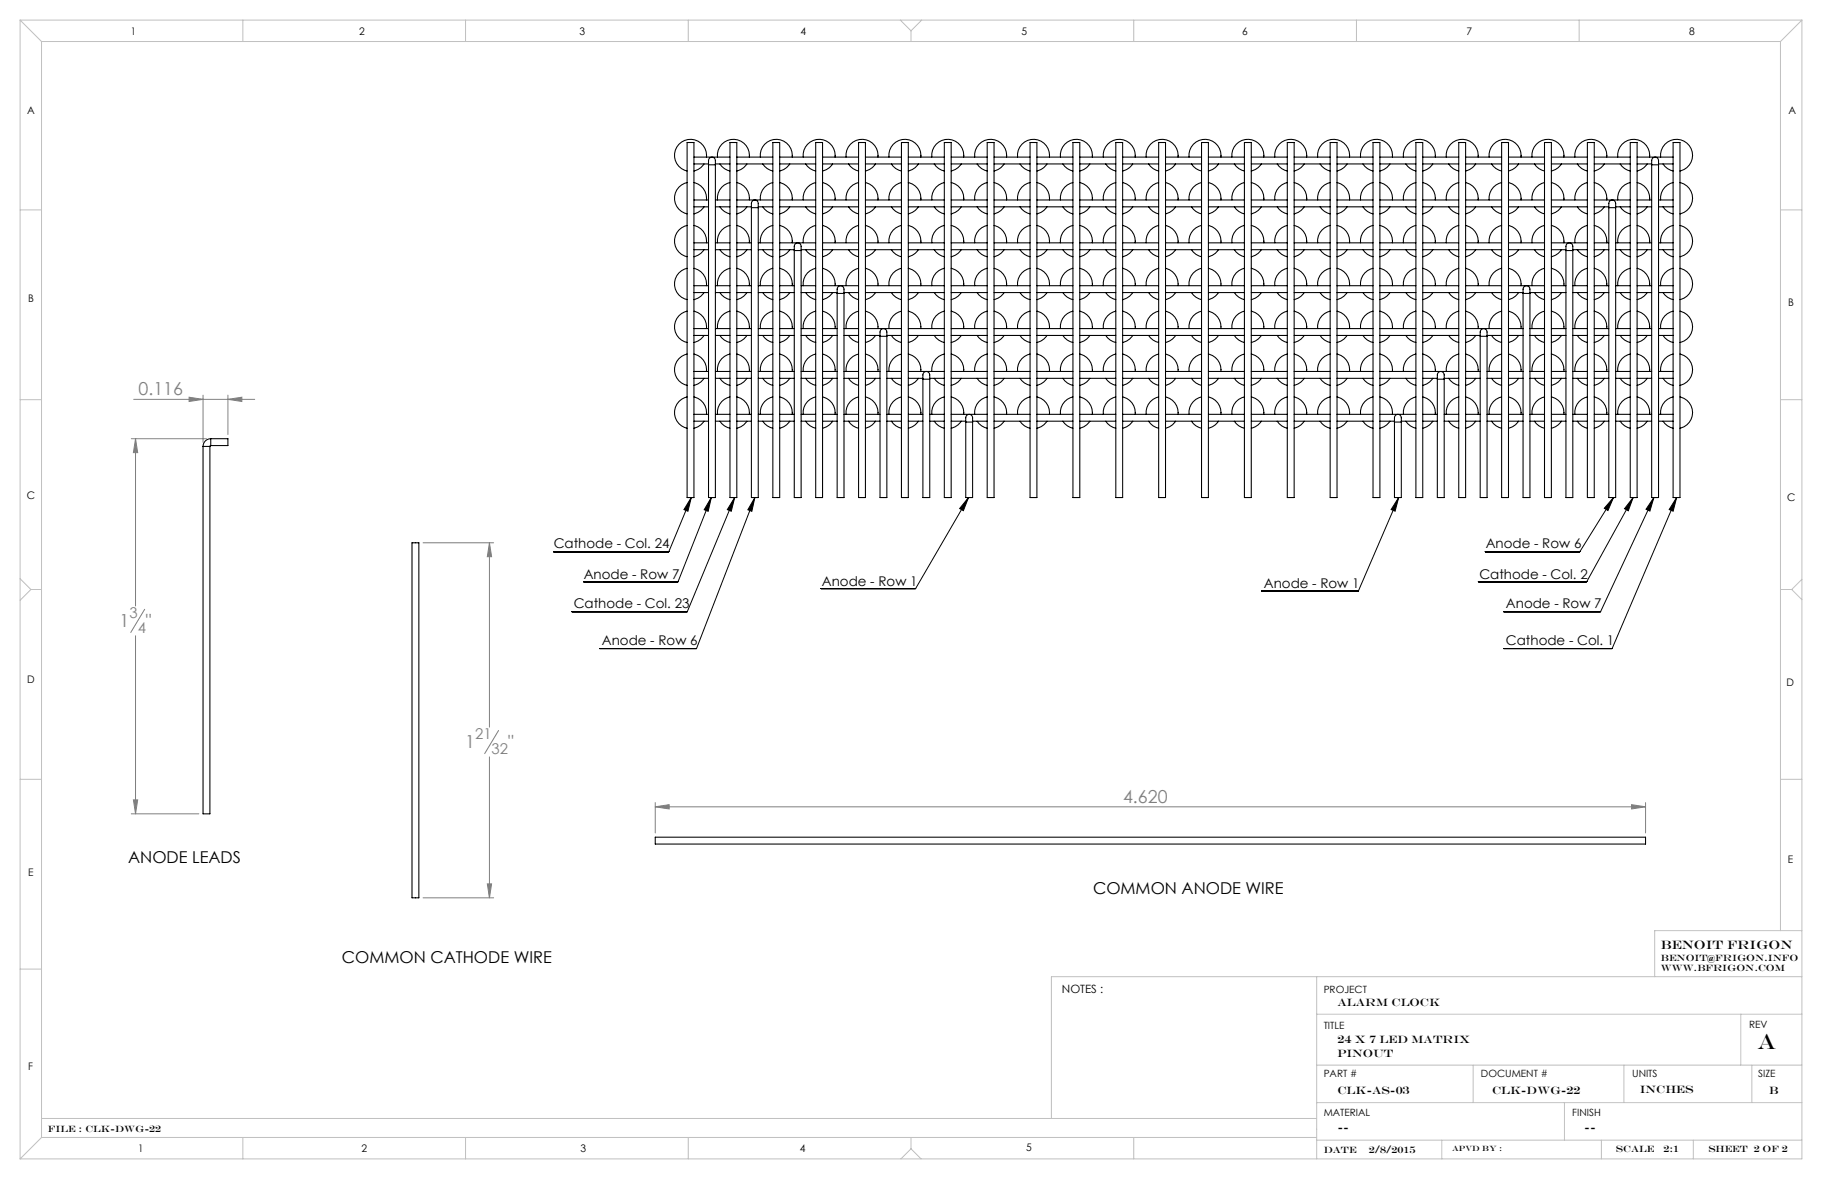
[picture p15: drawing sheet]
<svg xmlns="http://www.w3.org/2000/svg" width="432mm" height="279mm" viewBox="0 0 432 279" stroke-linecap="round" stroke-linejoin="round" font-family="sans-serif">
<defs><g id="words">
<text font-size="5.1" x="416.5" y="248.6">A</text>
<g font-size="4.2" fill="#808080">
<text x="32.8" y="93.7">0.116</text>
<text x="28.3" y="148.6">1</text>
<text x="34.6" y="148.6">&quot;</text>
<text x="110.3" y="177.3">1</text>
<text x="120.4" y="177.3">&quot;</text>
<text x="266.2" y="190.3">4.620</text>
</g>
<g font-size="3.9">
<text x="30.4" y="204.5">ANODE LEADS</text>
<text x="259" y="211.8">COMMON ANODE WIRE</text>
<text x="81" y="228.2">COMMON CATHODE WIRE</text>
</g>
<g font-size="3.5" fill="#808080">
<text x="30.7" y="146.4">3</text>
<text x="32.6" y="149.9">4</text>
<text x="112.6" y="175.1">21</text>
<text x="116.5" y="178.6">32</text>
</g>
<g font-size="3.2">
<text x="131.2" y="129.8">Cathode - Col. 24</text>
<text x="352.1" y="129.8">Anode - Row 6</text>
<text x="138.3" y="137.1">Anode - Row 7</text>
<text x="350.6" y="137.1">Cathode - Col. 2</text>
<text x="194.8" y="138.8">Anode - Row 1</text>
<text x="299.5" y="139.5">Anode - Row 1</text>
<text x="136" y="144.1">Cathode - Col. 23</text>
<text x="356.9" y="144.1">Anode - Row 7</text>
<text x="142.6" y="152.7">Anode - Row 6</text>
<text x="356.9" y="152.7">Cathode - Col. 1</text>
</g>
<text font-size="2.9" x="393.6" y="225">BENOIT FRIGON</text>
<text font-size="2.7" x="251.7" y="235.2">NOTES :</text>
<g font-size="2.6">
<text x="317" y="238.3">Alarm Clock</text>
<text x="317" y="247.1">24 x 7 Led Matrix</text>
<text x="317" y="250.4">Pinout</text>
<text x="317" y="259.3">CLK-AS-03</text>
<text x="353.6" y="259.3">CLK-DWG-22</text>
<text x="388.6" y="259.1">INCHES</text>
<text x="419.3" y="259.2">B</text>
<text x="317" y="267.9">--</text>
<text x="375.5" y="267.9">--</text>
</g>
<g font-size="2.5">
<text x="31" y="8.2">1</text>
<text x="85.1" y="8.2">2</text>
<text x="137.3" y="8.2">3</text>
<text x="189.7" y="8.2">4</text>
<text x="242.1" y="8.2">5</text>
<text x="294.4" y="8.2">6</text>
<text x="347.6" y="8.2">7</text>
<text x="400.3" y="8.2">8</text>
<text x="6.4" y="27">A</text>
<text x="423.8" y="27">A</text>
<text x="6.7" y="71.5">B</text>
<text x="423.8" y="72.5">B</text>
<text x="6.4" y="118.4">C</text>
<text x="423.5" y="118.6">C</text>
<text x="6.5" y="161.8">D</text>
<text x="423.4" y="162.7">D</text>
<text x="6.7" y="207.6">E</text>
<text x="423.7" y="204.6">E</text>
<text x="6.7" y="253.5">F</text>
<text x="32.7" y="273">1</text>
<text x="85.7" y="273">2</text>
<text x="137.6" y="273">3</text>
<text x="189.5" y="273">4</text>
<text x="243.2" y="272.9">5</text>
</g>
<g font-size="2.4">
<text x="313.7" y="235.2">PROJECT</text>
<text x="313.7" y="243.7">TITLE</text>
<text x="414.5" y="243.6">REV</text>
<text x="313.7" y="255.3">PART #</text>
<text x="351" y="255.3">DOCUMENT #</text>
<text x="386.8" y="255.3">UNITS</text>
<text x="416.7" y="255.3">SIZE</text>
<text x="313.7" y="264.6">MATERIAL</text>
<text x="372.6" y="264.6">FINISH</text>
</g>
<g font-size="2.2">
<text x="393.6" y="227.7">benoit@frigon.info</text>
<text x="393.6" y="230.2">www.bfrigon.com</text>
<text x="11.4" y="268.3">File : clk-dwg-22</text>
<text x="313.7" y="273.2">DATE</text>
<text x="324.4" y="273.2">2/8/2015</text>
<text x="383" y="273">SCALE</text>
<text x="394.2" y="273">2:1</text>
<text x="404.9" y="273">SHEET 2 OF 2</text>
</g>
<text font-size="1.8" x="344.1" y="272.8">APVD BY :</text>
</g></defs>
<g fill="none" stroke="#000" stroke-width=".24">
<path d="M163.8 117.9l-.8 3.3-.9-.4zM163.8 117.9l-5.3 12.8h-27.3M168.6 117.9l-.8 3.3-.9-.4zM168.6 117.9l-7.9 19.9h-22.4M174.1 117.9l-.8 3.3-.9-.4zM174.1 117.9l-11.2 27h-27.3M178.9 117.9l-.7 3.3-1-.4zM178.9 117.9l-13.8 35.8h-23M229.5 117.9l-1.2 3.1-.9-.5zM229.5 117.9l-12.5 21.6h-22.4M331.5 117.9l-9.6 22.1h-22.9M331.5 117.9l-.9 3.2-.9-.4z"/>
<path d="M382.4 117.9l-1.3 3.1-.9-.6zM382.4 117.9l-8 12.8h-22.4M387 117.9l-1.1 3.1-.9-.4zM387 117.9l-11 19.9h-25.6M392 117.9l-1 3.2-.9-.4zM392 117.9l-12.7 27h-22.9M397.3 117.9l-15.2 35.8h-25.7M397.3 117.9l-.8 3.2-.9-.4z"/>
</g>
<g fill="none" stroke="#808080" stroke-width=".24">
<path d="M31.7 94.6h28.7M44.8 94.1l3.3 .5-3.3 .5zM48.1 93.6v11.2M54 94.6l3.3-.5v1zM54 93.6v9.4M31.1 104h17.8M32.1 104l.5 3.3h-1zM32.1 104v39.6M100.3 128.6h16.7M116 128.6l.5 3.3h-1zM116 128.6v43.7M32.1 150.7v42.2"/>
<path d="M34.3 144.4l-3.3 5.5M116 179.4v33.4M118.2 173.1l-3.3 5.5M31.1 192.9h16M31.6 189.6h1l-.5 3.3zM155.3 191.2l3.3-.5v1zM155.3 190.2v7.2M155.3 191.2h234.7M386.7 190.7l3.3 .5-3.3 .5zM390 190.2v7.2M100.3 212.8h16.7M115.5 209.5h1l-.5 3.3z"/>
</g>
<g fill="none" stroke="#c0c0c0" stroke-width=".24">
<path d="M4.8 4.8l5 5M4.8 4.8h422.2M4.8 4.8v269.8M9.8 9.8h412.2M9.8 9.8v259.8M57.5 4.8v5M110.3 4.8v5M163.1 4.8v5M213.4 4.8l2.5 2.5M215.9 7.3v2.5M218.4 4.8l-2.5 2.5M268.7 4.8v5"/>
<path d="M321.5 4.8v5M374.3 4.8v5M422 9.8v210.7M427 4.8l-5 5M427 4.8v269.8h-422.2M4.8 49.7h5M422 49.7h5M4.8 94.7h5M422 94.7h5M4.8 137.1l2.5 2.6M7.3 139.7l-2.5 2.6M7.3 139.7h2.5"/>
<path d="M422 139.7h2.6M424.6 139.7l2.4 2.4M427 137.3l-2.4 2.4M4.8 184.7h5M422 184.7h5M4.8 229.7h5M312 231.5v43.1M427 231.5h-177.8v33.6M427 220.5h-34.8v11M312 240.3h115M312 252.4h115M349.1 252.4v8.9"/>
<path d="M384.9 252.4v8.9M412.6 240.3v12.1M415.2 252.4v8.9M9.8 265.1h302.2M9.8 269.6l-5 5M9.8 269.6h302.2M57.5 269.6v5M110.3 269.6v5M163.1 269.6v5M215.9 272.2l-2.4 2.4M215.9 272.2l2.4 2.4M215.9 269.6v2.6"/>
<path d="M268.7 269.6v5M312 270.2h115M312 261.3h115M341.7 270.2v4.4M370.8 261.3v8.9M379.5 270.2v4.4M401.3 270.2v4.4"/>
</g>
<path d="M163.8 117.9l-.8 3.3-.9-.4zM397.3 117.9l-.8 3.2-.9-.4zM168.6 117.9l-.8 3.3-.9-.4zM174.1 117.9l-.8 3.3-.9-.4zM229.5 117.9l-1.2 3.1-.9-.5zM392 117.9l-1 3.2-.9-.4zM387 117.9l-1.1 3.1-.9-.4zM331.5 117.9l-.9 3.2-.9-.4zM178.9 117.9l-.7 3.3-1-.4zM382.4 117.9l-1.3 3.1-.9-.6z" fill="#000"/>
<path d="M386.7 190.7l3.3 .5-3.3 .5zM155.3 191.2l3.3-.5v1zM115.5 209.5h1l-.5 3.3zM116 128.6l.5 3.3h-1zM54 94.6l3.3-.5v1zM44.8 94.1l3.3 .5-3.3 .5zM32.1 104l.5 3.3h-1zM31.6 189.6h1l-.5 3.3z" fill="#808080"/>
<g fill="none" stroke="#000" stroke-width=".25">
<path d="M162.8 33.8h1.7v84.1h-1.7zM164.5 37.2h8.5M164.5 38.9h3.4M166.9 38.9a3.8 3.8 0 0 1-2.4 1.6M167.4 37.2a3.8 3.8 0 0 0-3.2-4.1 3.8 3.8 0 0 0-4.3 3 3.8 3.8 0 0 0 2.9 4.4M167.9 39.1v-.6a.89 .89 0 0 1 .8-1.3 .89 .89 0 0 1 .8 1.3v.6M167.9 39.1v78.8h1.6v-78.8M167.9 39.1h1.6M169.5 38.9h3.5M170 37.2a3.8 3.8 0 0 1 3.8-4.2 3.8 3.8 0 0 1 3.8 4.2M170.6 38.9a3.8 3.8 0 0 0 2.4 1.6M173 33.8h1.6v84.1h-1.6z"/>
<path d="M174.6 37.2h8.6M174.6 38.9h8.6M177 38.9a3.8 3.8 0 0 1-2.4 1.6M180.2 37.2a3.8 3.8 0 0 1 3.8-4.2 3.8 3.8 0 0 1 3.7 4.2M180.8 38.9a3.8 3.8 0 0 0 2.4 1.6M183.2 33.8h1.6v84.1h-1.6zM184.8 37.2h8.5M184.8 38.9h8.5M187.2 38.9a3.8 3.8 0 0 1-2.4 1.6M190.4 37.2a3.8 3.8 0 0 1 3.7-4.2 3.8 3.8 0 0 1 3.8 4.2M190.9 38.9a3.8 3.8 0 0 0 2.4 1.6M193.3 33.8h1.6v84.1h-1.6z"/>
<path d="M194.9 37.2h8.6M194.9 38.9h8.6M197.3 38.9a3.8 3.8 0 0 1-2.4 1.6M200.5 37.2a3.8 3.8 0 0 1 3.8-4.2 3.8 3.8 0 0 1 3.8 4.2M201.1 38.9a3.8 3.8 0 0 0 2.4 1.6M203.5 33.8h1.6v84.1h-1.6zM205.1 37.2h8.5M205.1 38.9h8.5M207.5 38.9a3.8 3.8 0 0 1-2.4 1.6M210.7 37.2a3.8 3.8 0 0 1 3.7-4.2 3.8 3.8 0 0 1 3.8 4.2M211.2 38.9a3.8 3.8 0 0 0 2.4 1.6M213.6 33.8h1.7v84.1h-1.7z"/>
<path d="M215.3 37.2h8.5M215.3 38.9h8.5M217.7 38.9a3.8 3.8 0 0 1-2.4 1.6M220.8 37.2a3.8 3.8 0 0 1 3.8-4.2 3.8 3.8 0 0 1 3.8 4.2M221.4 38.9a3.8 3.8 0 0 0 2.4 1.6M223.8 33.8h1.6v84.1h-1.6zM225.4 37.2h8.6M225.4 38.9h8.6M227.8 38.9a3.8 3.8 0 0 1-2.4 1.6M231 37.2a3.8 3.8 0 0 1 3.8-4.2 3.8 3.8 0 0 1 3.7 4.2M231.6 38.9a3.8 3.8 0 0 0 2.4 1.6M234 33.8h1.6v84.1h-1.6z"/>
<path d="M235.6 37.2h8.5M235.6 38.9h8.5M238 38.9a3.8 3.8 0 0 1-2.4 1.6M241.2 37.2a3.8 3.8 0 0 1 3.7-4.2 3.8 3.8 0 0 1 3.8 4.2M241.7 38.9a3.8 3.8 0 0 0 2.4 1.6M244.1 33.8h1.6v84.1h-1.6zM245.7 37.2h8.6M245.7 38.9h8.6M248.1 38.9a3.8 3.8 0 0 1-2.4 1.6M251.3 37.2a3.8 3.8 0 0 1 3.8-4.2 3.8 3.8 0 0 1 3.8 4.2M251.9 38.9a3.8 3.8 0 0 0 2.4 1.6M254.3 33.8h1.6v84.1h-1.6z"/>
<path d="M255.9 37.2h8.5M255.9 38.9h8.5M258.3 38.9a3.8 3.8 0 0 1-2.4 1.6M261.5 37.2a3.8 3.8 0 0 1 3.7-4.2 3.8 3.8 0 0 1 3.8 4.2M262 38.9a3.8 3.8 0 0 0 2.4 1.6M264.4 33.8h1.7v84.1h-1.7zM266.1 37.2h8.5M266.1 38.9h8.5M268.5 38.9a3.8 3.8 0 0 1-2.4 1.6M271.6 37.2a3.8 3.8 0 0 1 3.8-4.2 3.8 3.8 0 0 1 3.8 4.2M272.2 38.9a3.8 3.8 0 0 0 2.4 1.6M274.6 33.8h1.6v84.1h-1.6z"/>
<path d="M276.2 37.2h8.6M276.2 38.9h8.6M278.6 38.9a3.8 3.8 0 0 1-2.4 1.6M281.8 37.2a3.8 3.8 0 0 1 3.8-4.2 3.8 3.8 0 0 1 3.7 4.2M282.4 38.9a3.8 3.8 0 0 0 2.4 1.6M284.8 33.8h1.6v84.1h-1.6zM286.4 37.2h8.5M286.4 38.9h8.5M288.8 38.9a3.8 3.8 0 0 1-2.4 1.6M292 37.2a3.8 3.8 0 0 1 3.7-4.2 3.8 3.8 0 0 1 3.8 4.2M292.5 38.9a3.8 3.8 0 0 0 2.4 1.6M294.9 33.8h1.6v84.1h-1.6z"/>
<path d="M296.5 37.2h8.6M296.5 38.9h8.6M298.9 38.9a3.8 3.8 0 0 1-2.4 1.6M302.1 37.2a3.8 3.8 0 0 1 3.8-4.2 3.8 3.8 0 0 1 3.8 4.2M302.7 38.9a3.8 3.8 0 0 0 2.4 1.6M305.1 33.8h1.6v84.1h-1.6zM306.7 37.2h8.5M306.7 38.9h8.5M309.1 38.9a3.8 3.8 0 0 1-2.4 1.6M312.3 37.2a3.8 3.8 0 0 1 3.7-4.2 3.8 3.8 0 0 1 3.8 4.2M312.8 38.9a3.8 3.8 0 0 0 2.4 1.6M315.2 33.8h1.7v84.1h-1.7z"/>
<path d="M316.9 37.2h8.5M316.9 38.9h8.5M319.3 38.9a3.8 3.8 0 0 1-2.4 1.6M322.4 37.2a3.8 3.8 0 0 1 3.8-4.2 3.8 3.8 0 0 1 3.8 4.2M323 38.9a3.8 3.8 0 0 0 2.4 1.6M325.4 33.8h1.6v84.1h-1.6zM327 37.2h8.6M327 38.9h8.6M329.4 38.9a3.8 3.8 0 0 1-2.4 1.6M332.6 37.2a3.8 3.8 0 0 1 3.8-4.2 3.8 3.8 0 0 1 3.7 4.2M333.2 38.9a3.8 3.8 0 0 0 2.4 1.6M335.6 33.8h1.6v84.1h-1.6z"/>
<path d="M337.2 37.2h8.5M337.2 38.9h8.5M339.6 38.9a3.8 3.8 0 0 1-2.4 1.6M342.8 37.2a3.8 3.8 0 0 1 3.7-4.2 3.8 3.8 0 0 1 3.8 4.2M343.3 38.9a3.8 3.8 0 0 0 2.4 1.6M345.7 33.8h1.6v84.1h-1.6zM347.3 37.2h8.6M347.3 38.9h8.6M349.7 38.9a3.8 3.8 0 0 1-2.4 1.6M352.9 37.2a3.8 3.8 0 0 1 3.8-4.2 3.8 3.8 0 0 1 3.8 4.2M353.5 38.9a3.8 3.8 0 0 0 2.4 1.6M355.9 33.8h1.6v84.1h-1.6z"/>
<path d="M357.5 37.2h8.5M357.5 38.9h8.5M359.9 38.9a3.8 3.8 0 0 1-2.4 1.6M363.1 37.2a3.8 3.8 0 0 1 3.7-4.2 3.8 3.8 0 0 1 3.8 4.2M363.6 38.9a3.8 3.8 0 0 0 2.4 1.6M366 33.8h1.7v84.1h-1.7zM367.7 37.2h8.5M367.7 38.9h8.5M370.1 38.9a3.8 3.8 0 0 1-2.4 1.6M373.2 37.2a3.8 3.8 0 0 1 3.8-4.2 3.8 3.8 0 0 1 3.8 4.2M373.8 38.9a3.8 3.8 0 0 0 2.4 1.6M376.2 33.8h1.6v84.1h-1.6z"/>
<path d="M377.8 37.2h8.6M377.8 38.9h8.6M380.2 38.9a3.8 3.8 0 0 1-2.4 1.6M383.4 37.2a3.8 3.8 0 0 1 3.8-4.2 3.8 3.8 0 0 1 3.7 4.2M384 38.9a3.8 3.8 0 0 0 2.4 1.6M386.4 33.8h1.6v84.1h-1.6zM388 37.2h8.5M388 38.9h3.4M390.4 38.9a3.8 3.8 0 0 1-2.4 1.6M391.4 39.1v-.6a.89 .89 0 0 1 .8-1.3 .89 .89 0 0 1 .9 1.3v.6M391.4 39.1v78.8h1.7v-78.8M391.4 39.1h1.7"/>
<path d="M393.1 38.9h3.4M393.6 37.2a3.8 3.8 0 0 1 3.2-4.1 3.8 3.8 0 0 1 4.3 3 3.8 3.8 0 0 1-3 4.4M394.1 38.9a3.8 3.8 0 0 0 2.4 1.6M396.5 33.8h1.6v84.1h-1.6zM162.8 53.4a3.8 3.8 0 0 0-3 3.7 3.8 3.8 0 0 0 3 3.7M162.8 43.3a3.8 3.8 0 0 0-3 3.7 3.8 3.8 0 0 0 3 3.7M164.5 53.4a3.8 3.8 0 0 1 2.9 4.1M164.5 43.3a3.8 3.8 0 0 1 2.9 4.1M164.5 47.4h3.4M164.5 49h3.4M164.5 57.5h3.4M164.5 59.2h3.4"/>
<path d="M166.9 59.2a3.8 3.8 0 0 1-2.4 1.6M166.9 49a3.8 3.8 0 0 1-2.4 1.7M169.5 47.4h3.5M169.5 49h3.5M169.5 57.5h3.5M169.5 59.2h3.5M170.6 59.2a3.8 3.8 0 0 0 2.4 1.6M170.6 49a3.8 3.8 0 0 0 2.4 1.7M173 53.4a3.8 3.8 0 0 0-3 4.1M173 43.3a3.8 3.8 0 0 0-3 4.1M174.6 53.4a3.8 3.8 0 0 1 3 4.1M174.6 43.3a3.8 3.8 0 0 1 3 4.1"/>
<path d="M174.6 47.4h8.6M174.6 49h3.5M174.6 57.5h3.5M174.6 59.2h3.5M177 59.2a3.8 3.8 0 0 1-2.4 1.6M177 49a3.8 3.8 0 0 1-2.4 1.7M178.1 49.2v-.5a.89 .89 0 0 1 .8-1.3 .89 .89 0 0 1 .8 1.3v.5M178.1 49.2v68.7h1.6v-68.7M178.1 49.2h1.6M179.7 49h3.5M179.7 57.5h3.5M179.7 59.2h3.5"/>
<path d="M180.8 49a3.8 3.8 0 0 0 2.4 1.7M180.8 59.2a3.8 3.8 0 0 0 2.4 1.6M183.2 43.3a3.8 3.8 0 0 0-3 4.1M183.2 53.4a3.8 3.8 0 0 0-3 4.1M184.8 43.3a3.8 3.8 0 0 1 2.9 4.1M184.8 53.4a3.8 3.8 0 0 1 2.9 4.1M184.8 47.4h8.5M184.8 49h8.5M184.8 57.5h8.5M184.8 59.2h3.4M187.2 49a3.8 3.8 0 0 1-2.4 1.7M187.2 59.2a3.8 3.8 0 0 1-2.4 1.6"/>
<path d="M188.2 59.4v-.6a.89 .89 0 0 1 .8-1.3 .89 .89 0 0 1 .9 1.3v.6M188.2 59.4v58.5h1.7v-58.5M188.2 59.4h1.7M189.9 59.2h3.4M190.9 49a3.8 3.8 0 0 0 2.4 1.7M190.9 59.2a3.8 3.8 0 0 0 2.4 1.6M193.3 43.3a3.8 3.8 0 0 0-2.9 4.1M193.3 53.4a3.8 3.8 0 0 0-2.9 4.1M194.9 43.3a3.8 3.8 0 0 1 3 4.1M194.9 53.4a3.8 3.8 0 0 1 3 4.1M194.9 47.4h8.6M194.9 49h8.6"/>
<path d="M194.9 57.5h8.6M194.9 59.2h8.6M197.3 49a3.8 3.8 0 0 1-2.4 1.7M197.3 59.2a3.8 3.8 0 0 1-2.4 1.6M201.1 49a3.8 3.8 0 0 0 2.4 1.7M201.1 59.2a3.8 3.8 0 0 0 2.4 1.6M203.5 43.3a3.8 3.8 0 0 0-3 4.1M203.5 53.4a3.8 3.8 0 0 0-3 4.1M205.1 43.3a3.8 3.8 0 0 1 3 4.1M205.1 53.4a3.8 3.8 0 0 1 3 4.1M205.1 47.4h8.5M205.1 49h8.5"/>
<path d="M205.1 57.5h8.5M205.1 59.2h8.5M207.5 49a3.8 3.8 0 0 1-2.4 1.7M207.5 59.2a3.8 3.8 0 0 1-2.4 1.6M211.2 49a3.8 3.8 0 0 0 2.4 1.7M211.2 59.2a3.8 3.8 0 0 0 2.4 1.6M213.6 43.3a3.8 3.8 0 0 0-2.9 4.1M213.6 53.4a3.8 3.8 0 0 0-2.9 4.1M215.3 43.3a3.8 3.8 0 0 1 2.9 4.1M215.3 53.4a3.8 3.8 0 0 1 2.9 4.1M215.3 47.4h8.5M215.3 49h8.5"/>
<path d="M215.3 57.5h8.5M215.3 59.2h8.5M217.7 49a3.8 3.8 0 0 1-2.4 1.7M217.7 59.2a3.8 3.8 0 0 1-2.4 1.6M221.4 49a3.8 3.8 0 0 0 2.4 1.7M221.4 59.2a3.8 3.8 0 0 0 2.4 1.6M223.8 43.3a3.8 3.8 0 0 0-3 4.1M223.8 53.4a3.8 3.8 0 0 0-3 4.1M225.4 43.3a3.8 3.8 0 0 1 3 4.1M225.4 53.4a3.8 3.8 0 0 1 3 4.1M225.4 47.4h8.6M225.4 49h8.6"/>
<path d="M225.4 57.5h8.6M225.4 59.2h8.6M227.8 49a3.8 3.8 0 0 1-2.4 1.7M227.8 59.2a3.8 3.8 0 0 1-2.4 1.6M231.6 59.2a3.8 3.8 0 0 0 2.4 1.6M231.6 49a3.8 3.8 0 0 0 2.4 1.7M234 53.4a3.8 3.8 0 0 0-3 4.1M234 43.3a3.8 3.8 0 0 0-3 4.1M235.6 53.4a3.8 3.8 0 0 1 2.9 4.1M235.6 43.3a3.8 3.8 0 0 1 2.9 4.1M235.6 47.4h8.5M235.6 49h8.5"/>
<path d="M235.6 57.5h8.5M235.6 59.2h8.5M238 59.2a3.8 3.8 0 0 1-2.4 1.6M238 49a3.8 3.8 0 0 1-2.4 1.7M241.7 59.2a3.8 3.8 0 0 0 2.4 1.6M241.7 49a3.8 3.8 0 0 0 2.4 1.7M244.1 53.4a3.8 3.8 0 0 0-2.9 4.1M244.1 43.3a3.8 3.8 0 0 0-2.9 4.1M245.7 53.4a3.8 3.8 0 0 1 3 4.1M245.7 43.3a3.8 3.8 0 0 1 3 4.1M245.7 47.4h8.6M245.7 49h8.6"/>
<path d="M245.7 57.5h8.6M245.7 59.2h8.6M248.1 59.2a3.8 3.8 0 0 1-2.4 1.6M248.1 49a3.8 3.8 0 0 1-2.4 1.7M251.9 59.2a3.8 3.8 0 0 0 2.4 1.6M251.9 49a3.8 3.8 0 0 0 2.4 1.7M254.3 53.4a3.8 3.8 0 0 0-3 4.1M254.3 43.3a3.8 3.8 0 0 0-3 4.1M255.9 53.4a3.8 3.8 0 0 1 3 4.1M255.9 43.3a3.8 3.8 0 0 1 3 4.1M255.9 47.4h8.5M255.9 49h8.5"/>
<path d="M255.9 57.5h8.5M255.9 59.2h8.5M258.3 59.2a3.8 3.8 0 0 1-2.4 1.6M258.3 49a3.8 3.8 0 0 1-2.4 1.7M262 49a3.8 3.8 0 0 0 2.4 1.7M262 59.2a3.8 3.8 0 0 0 2.4 1.6M264.4 43.3a3.8 3.8 0 0 0-2.9 4.1M264.4 53.4a3.8 3.8 0 0 0-2.9 4.1M266.1 43.3a3.8 3.8 0 0 1 2.9 4.1M266.1 53.4a3.8 3.8 0 0 1 2.9 4.1M266.1 47.4h8.5M266.1 49h8.5"/>
<path d="M266.1 57.5h8.5M266.1 59.2h8.5M268.5 49a3.8 3.8 0 0 1-2.4 1.7M268.5 59.2a3.8 3.8 0 0 1-2.4 1.6M272.2 49a3.8 3.8 0 0 0 2.4 1.7M272.2 59.2a3.8 3.8 0 0 0 2.4 1.6M274.6 43.3a3.8 3.8 0 0 0-3 4.1M274.6 53.4a3.8 3.8 0 0 0-3 4.1M276.2 43.3a3.8 3.8 0 0 1 3 4.1M276.2 53.4a3.8 3.8 0 0 1 3 4.1M276.2 47.4h8.6M276.2 49h8.6"/>
<path d="M276.2 57.5h8.6M276.2 59.2h8.6M278.6 49a3.8 3.8 0 0 1-2.4 1.7M278.6 59.2a3.8 3.8 0 0 1-2.4 1.6M282.4 49a3.8 3.8 0 0 0 2.4 1.7M282.4 59.2a3.8 3.8 0 0 0 2.4 1.6M284.8 43.3a3.8 3.8 0 0 0-3 4.1M284.8 53.4a3.8 3.8 0 0 0-3 4.1M286.4 43.3a3.8 3.8 0 0 1 2.9 4.1M286.4 53.4a3.8 3.8 0 0 1 2.9 4.1M286.4 47.4h8.5M286.4 49h8.5"/>
<path d="M286.4 57.5h8.5M286.4 59.2h8.5M288.8 49a3.8 3.8 0 0 1-2.4 1.7M288.8 59.2a3.8 3.8 0 0 1-2.4 1.6M292.5 59.2a3.8 3.8 0 0 0 2.4 1.6M292.5 49a3.8 3.8 0 0 0 2.4 1.7M294.9 53.4a3.8 3.8 0 0 0-2.9 4.1M294.9 43.3a3.8 3.8 0 0 0-2.9 4.1M296.5 53.4a3.8 3.8 0 0 1 3 4.1M296.5 43.3a3.8 3.8 0 0 1 3 4.1M296.5 47.4h8.6M296.5 49h8.6"/>
<path d="M296.5 57.5h8.6M296.5 59.2h8.6M298.9 59.2a3.8 3.8 0 0 1-2.4 1.6M298.9 49a3.8 3.8 0 0 1-2.4 1.7M302.7 49a3.8 3.8 0 0 0 2.4 1.7M302.7 59.2a3.8 3.8 0 0 0 2.4 1.6M305.1 43.3a3.8 3.8 0 0 0-3 4.1M305.1 53.4a3.8 3.8 0 0 0-3 4.1M306.7 43.3a3.8 3.8 0 0 1 3 4.1M306.7 53.4a3.8 3.8 0 0 1 3 4.1M306.7 47.4h8.5M306.7 49h8.5"/>
<path d="M306.7 57.5h8.5M306.7 59.2h8.5M309.1 49a3.8 3.8 0 0 1-2.4 1.7M309.1 59.2a3.8 3.8 0 0 1-2.4 1.6M312.8 49a3.8 3.8 0 0 0 2.4 1.7M312.8 59.2a3.8 3.8 0 0 0 2.4 1.6M315.2 43.3a3.8 3.8 0 0 0-2.9 4.1M315.2 53.4a3.8 3.8 0 0 0-2.9 4.1M316.9 43.3a3.8 3.8 0 0 1 2.9 4.1M316.9 53.4a3.8 3.8 0 0 1 2.9 4.1M316.9 47.4h8.5M316.9 49h8.5"/>
<path d="M316.9 57.5h8.5M316.9 59.2h8.5M319.3 49a3.8 3.8 0 0 1-2.4 1.7M319.3 59.2a3.8 3.8 0 0 1-2.4 1.6M323 49a3.8 3.8 0 0 0 2.4 1.7M323 59.2a3.8 3.8 0 0 0 2.4 1.6M325.4 43.3a3.8 3.8 0 0 0-3 4.1M325.4 53.4a3.8 3.8 0 0 0-3 4.1M327 43.3a3.8 3.8 0 0 1 3 4.1M327 53.4a3.8 3.8 0 0 1 3 4.1M327 47.4h8.6M327 49h8.6"/>
<path d="M327 57.5h8.6M327 59.2h8.6M329.4 49a3.8 3.8 0 0 1-2.4 1.7M329.4 59.2a3.8 3.8 0 0 1-2.4 1.6M333.2 49a3.8 3.8 0 0 0 2.4 1.7M333.2 59.2a3.8 3.8 0 0 0 2.4 1.6M335.6 43.3a3.8 3.8 0 0 0-3 4.1M335.6 53.4a3.8 3.8 0 0 0-3 4.1M337.2 43.3a3.8 3.8 0 0 1 2.9 4.1M337.2 53.4a3.8 3.8 0 0 1 2.9 4.1M337.2 47.4h8.5M337.2 49h8.5"/>
<path d="M337.2 57.5h8.5M337.2 59.2h8.5M339.6 49a3.8 3.8 0 0 1-2.4 1.7M339.6 59.2a3.8 3.8 0 0 1-2.4 1.6M343.3 59.2a3.8 3.8 0 0 0 2.4 1.6M343.3 49a3.8 3.8 0 0 0 2.4 1.7M345.7 53.4a3.8 3.8 0 0 0-2.9 4.1M345.7 43.3a3.8 3.8 0 0 0-2.9 4.1M347.3 53.4a3.8 3.8 0 0 1 3 4.1M347.3 43.3a3.8 3.8 0 0 1 3 4.1M347.3 47.4h8.6M347.3 49h8.6"/>
<path d="M347.3 57.5h8.6M347.3 59.2h8.6M349.7 59.2a3.8 3.8 0 0 1-2.4 1.6M349.7 49a3.8 3.8 0 0 1-2.4 1.7M353.5 59.2a3.8 3.8 0 0 0 2.4 1.6M353.5 49a3.8 3.8 0 0 0 2.4 1.7M355.9 53.4a3.8 3.8 0 0 0-3 4.1M355.9 43.3a3.8 3.8 0 0 0-3 4.1M357.5 53.4a3.8 3.8 0 0 1 3 4.1M357.5 43.3a3.8 3.8 0 0 1 3 4.1M357.5 47.4h8.5M357.5 49h8.5"/>
<path d="M357.5 57.5h8.5M357.5 59.2h8.5M359.9 59.2a3.8 3.8 0 0 1-2.4 1.6M359.9 49a3.8 3.8 0 0 1-2.4 1.7M363.6 49a3.8 3.8 0 0 0 2.4 1.7M363.6 59.2a3.8 3.8 0 0 0 2.4 1.6M366 43.3a3.8 3.8 0 0 0-2.9 4.1M366 53.4a3.8 3.8 0 0 0-2.9 4.1M367.7 43.3a3.8 3.8 0 0 1 2.9 4.1M367.7 53.4a3.8 3.8 0 0 1 2.9 4.1M367.7 47.4h8.5M367.7 49h8.5"/>
<path d="M367.7 57.5h8.5M367.7 59.2h3.4M370.1 49a3.8 3.8 0 0 1-2.4 1.7M370.1 59.2a3.8 3.8 0 0 1-2.4 1.6M371.1 59.4v-.6a.89 .89 0 0 1 .8-1.3 .89 .89 0 0 1 .8 1.3v.6M371.1 59.4v58.5h1.6v-58.5M371.1 59.4h1.6M372.7 59.2h3.5M373.8 49a3.8 3.8 0 0 0 2.4 1.7M373.8 59.2a3.8 3.8 0 0 0 2.4 1.6M376.2 43.3a3.8 3.8 0 0 0-3 4.1M376.2 53.4a3.8 3.8 0 0 0-3 4.1"/>
<path d="M377.8 43.3a3.8 3.8 0 0 1 3 4.1M377.8 53.4a3.8 3.8 0 0 1 3 4.1M377.8 47.4h8.6M377.8 49h3.5M377.8 57.5h3.5M377.8 59.2h3.5M380.2 49a3.8 3.8 0 0 1-2.4 1.7M380.2 59.2a3.8 3.8 0 0 1-2.4 1.6M381.3 49.2v-.5a.89 .89 0 0 1 .8-1.3 .89 .89 0 0 1 .8 1.3v.5M381.3 49.2v68.7h1.6v-68.7M381.3 49.2h1.6M382.9 49h3.5"/>
<path d="M382.9 57.5h3.5M382.9 59.2h3.5M384 49a3.8 3.8 0 0 0 2.4 1.7M384 59.2a3.8 3.8 0 0 0 2.4 1.6M386.4 43.3a3.8 3.8 0 0 0-3 4.1M386.4 53.4a3.8 3.8 0 0 0-3 4.1M388 43.3a3.8 3.8 0 0 1 2.9 4.1M388 53.4a3.8 3.8 0 0 1 2.9 4.1M388 47.4h3.4M388 49h3.4M388 57.5h3.4M388 59.2h3.4"/>
<path d="M390.4 49a3.8 3.8 0 0 1-2.4 1.7M390.4 59.2a3.8 3.8 0 0 1-2.4 1.6M393.1 47.4h3.4M393.1 49h3.4M393.1 57.5h3.4M393.1 59.2h3.4M394.1 49a3.8 3.8 0 0 0 2.4 1.7M394.1 59.2a3.8 3.8 0 0 0 2.4 1.6M396.5 43.3a3.8 3.8 0 0 0-2.9 4.1M396.5 53.4a3.8 3.8 0 0 0-2.9 4.1M398.1 43.3a3.8 3.8 0 0 1 3 3.7 3.8 3.8 0 0 1-3 3.7M398.1 53.4a3.8 3.8 0 0 1 3 3.7 3.8 3.8 0 0 1-3 3.7"/>
<path d="M162.8 63.6a3.8 3.8 0 0 0-3 3.7 3.8 3.8 0 0 0 3 3.7M162.8 73.7a3.8 3.8 0 0 0-3 3.8 3.8 3.8 0 0 0 3 3.7M164.5 63.6a3.8 3.8 0 0 1 2.9 4.1M164.5 73.7a3.8 3.8 0 0 1 2.9 4.2M164.5 67.7h3.4M164.5 69.3h3.4M164.5 77.9h3.4M164.5 79.5h3.4M166.9 69.3a3.8 3.8 0 0 1-2.4 1.7M166.9 79.5a3.8 3.8 0 0 1-2.4 1.7M169.5 67.7h3.5M169.5 69.3h3.5"/>
<path d="M169.5 77.9h3.5M169.5 79.5h3.5M170.6 79.5a3.8 3.8 0 0 0 2.4 1.7M170.6 69.3a3.8 3.8 0 0 0 2.4 1.7M173 73.7a3.8 3.8 0 0 0-3 4.2M173 63.6a3.8 3.8 0 0 0-3 4.1M174.6 73.7a3.8 3.8 0 0 1 3 4.2M174.6 63.6a3.8 3.8 0 0 1 3 4.1M174.6 67.7h3.5M174.6 69.3h3.5M174.6 77.9h3.5M174.6 79.5h3.5"/>
<path d="M177 79.5a3.8 3.8 0 0 1-2.4 1.7M177 69.3a3.8 3.8 0 0 1-2.4 1.7M179.7 67.7h3.5M179.7 69.3h3.5M179.7 77.9h3.5M179.7 79.5h3.5M180.8 79.5a3.8 3.8 0 0 0 2.4 1.7M180.8 69.3a3.8 3.8 0 0 0 2.4 1.7M183.2 73.7a3.8 3.8 0 0 0-3 4.2M183.2 63.6a3.8 3.8 0 0 0-3 4.1M184.8 73.7a3.8 3.8 0 0 1 2.9 4.2M184.8 63.6a3.8 3.8 0 0 1 2.9 4.1"/>
<path d="M184.8 67.7h3.4M184.8 69.3h3.4M184.8 77.9h3.4M184.8 79.5h3.4M187.2 79.5a3.8 3.8 0 0 1-2.4 1.7M187.2 69.3a3.8 3.8 0 0 1-2.4 1.7M189.9 67.7h3.4M189.9 69.3h3.4M189.9 77.9h3.4M189.9 79.5h3.4M190.9 69.3a3.8 3.8 0 0 0 2.4 1.7M190.9 79.5a3.8 3.8 0 0 0 2.4 1.7"/>
<path d="M193.3 63.6a3.8 3.8 0 0 0-2.9 4.1M193.3 73.7a3.8 3.8 0 0 0-2.9 4.2M194.9 63.6a3.8 3.8 0 0 1 3 4.1M194.9 73.7a3.8 3.8 0 0 1 3 4.2M194.9 67.7h8.6M194.9 69.3h3.5M194.9 77.9h3.5M194.9 79.5h3.5M197.3 69.3a3.8 3.8 0 0 1-2.4 1.7M197.3 79.5a3.8 3.8 0 0 1-2.4 1.7M198.4 69.5v-.5a.89 .89 0 0 1 .8-1.3 .89 .89 0 0 1 .8 1.3v.5M198.4 69.5v48.4h1.6v-48.4"/>
<path d="M198.4 69.5h1.6M200 69.3h3.5M200 77.9h3.5M200 79.5h3.5M201.1 69.3a3.8 3.8 0 0 0 2.4 1.7M201.1 79.5a3.8 3.8 0 0 0 2.4 1.7M203.5 63.6a3.8 3.8 0 0 0-3 4.1M203.5 73.7a3.8 3.8 0 0 0-3 4.2M205.1 63.6a3.8 3.8 0 0 1 3 4.1M205.1 73.7a3.8 3.8 0 0 1 3 4.2M205.1 67.7h8.5M205.1 69.3h8.5"/>
<path d="M205.1 77.9h8.5M205.1 79.5h3.5M207.5 69.3a3.8 3.8 0 0 1-2.4 1.7M207.5 79.5a3.8 3.8 0 0 1-2.4 1.7M208.6 79.7v-.6a.89 .89 0 0 1 .8-1.2 .89 .89 0 0 1 .8 1.2v.6M208.6 79.7v38.2h1.6v-38.2M208.6 79.7h1.6M210.2 79.5h3.4M211.2 79.5a3.8 3.8 0 0 0 2.4 1.7M211.2 69.3a3.8 3.8 0 0 0 2.4 1.7M213.6 73.7a3.8 3.8 0 0 0-2.9 4.2M213.6 63.6a3.8 3.8 0 0 0-2.9 4.1"/>
<path d="M215.3 73.7a3.8 3.8 0 0 1 2.9 4.2M215.3 63.6a3.8 3.8 0 0 1 2.9 4.1M215.3 67.7h8.5M215.3 69.3h8.5M215.3 77.9h8.5M215.3 79.5h8.5M217.7 79.5a3.8 3.8 0 0 1-2.4 1.7M217.7 69.3a3.8 3.8 0 0 1-2.4 1.7M221.4 69.3a3.8 3.8 0 0 0 2.4 1.7M221.4 79.5a3.8 3.8 0 0 0 2.4 1.7M223.8 63.6a3.8 3.8 0 0 0-3 4.1M223.8 73.7a3.8 3.8 0 0 0-3 4.2"/>
<path d="M225.4 63.6a3.8 3.8 0 0 1 3 4.1M225.4 73.7a3.8 3.8 0 0 1 3 4.2M225.4 67.7h8.6M225.4 69.3h8.6M225.4 77.9h8.6M225.4 79.5h8.6M227.8 69.3a3.8 3.8 0 0 1-2.4 1.7M227.8 79.5a3.8 3.8 0 0 1-2.4 1.7M231.6 69.3a3.8 3.8 0 0 0 2.4 1.7M231.6 79.5a3.8 3.8 0 0 0 2.4 1.7M234 63.6a3.8 3.8 0 0 0-3 4.1M234 73.7a3.8 3.8 0 0 0-3 4.2"/>
<path d="M235.6 63.6a3.8 3.8 0 0 1 2.9 4.1M235.6 73.7a3.8 3.8 0 0 1 2.9 4.2M235.6 67.7h8.5M235.6 69.3h8.5M235.6 77.9h8.5M235.6 79.5h8.5M238 69.3a3.8 3.8 0 0 1-2.4 1.7M238 79.5a3.8 3.8 0 0 1-2.4 1.7M241.7 79.5a3.8 3.8 0 0 0 2.4 1.7M241.7 69.3a3.8 3.8 0 0 0 2.4 1.7M244.1 73.7a3.8 3.8 0 0 0-2.9 4.2M244.1 63.6a3.8 3.8 0 0 0-2.9 4.1"/>
<path d="M245.7 73.7a3.8 3.8 0 0 1 3 4.2M245.7 63.6a3.8 3.8 0 0 1 3 4.1M245.7 67.7h8.6M245.7 69.3h8.6M245.7 77.9h8.6M245.7 79.5h8.6M248.1 79.5a3.8 3.8 0 0 1-2.4 1.7M248.1 69.3a3.8 3.8 0 0 1-2.4 1.7M251.9 79.5a3.8 3.8 0 0 0 2.4 1.7M251.9 69.3a3.8 3.8 0 0 0 2.4 1.7M254.3 73.7a3.8 3.8 0 0 0-3 4.2M254.3 63.6a3.8 3.8 0 0 0-3 4.1"/>
<path d="M255.9 73.7a3.8 3.8 0 0 1 3 4.2M255.9 63.6a3.8 3.8 0 0 1 3 4.1M255.9 67.7h8.5M255.9 69.3h8.5M255.9 77.9h8.5M255.9 79.5h8.5M258.3 79.5a3.8 3.8 0 0 1-2.4 1.7M258.3 69.3a3.8 3.8 0 0 1-2.4 1.7M262 69.3a3.8 3.8 0 0 0 2.4 1.7M262 79.5a3.8 3.8 0 0 0 2.4 1.7M264.4 63.6a3.8 3.8 0 0 0-2.9 4.1M264.4 73.7a3.8 3.8 0 0 0-2.9 4.2"/>
<path d="M266.1 63.6a3.8 3.8 0 0 1 2.9 4.1M266.1 73.7a3.8 3.8 0 0 1 2.9 4.2M266.1 67.7h8.5M266.1 69.3h8.5M266.1 77.9h8.5M266.1 79.5h8.5M268.5 69.3a3.8 3.8 0 0 1-2.4 1.7M268.5 79.5a3.8 3.8 0 0 1-2.4 1.7M272.2 79.5a3.8 3.8 0 0 0 2.4 1.7M272.2 69.3a3.8 3.8 0 0 0 2.4 1.7M274.6 73.7a3.8 3.8 0 0 0-3 4.2M274.6 63.6a3.8 3.8 0 0 0-3 4.1"/>
<path d="M276.2 73.7a3.8 3.8 0 0 1 3 4.2M276.2 63.6a3.8 3.8 0 0 1 3 4.1M276.2 67.7h8.6M276.2 69.3h8.6M276.2 77.9h8.6M276.2 79.5h8.6M278.6 79.5a3.8 3.8 0 0 1-2.4 1.7M278.6 69.3a3.8 3.8 0 0 1-2.4 1.7M282.4 69.3a3.8 3.8 0 0 0 2.4 1.7M282.4 79.5a3.8 3.8 0 0 0 2.4 1.7M284.8 63.6a3.8 3.8 0 0 0-3 4.1M284.8 73.7a3.8 3.8 0 0 0-3 4.2"/>
<path d="M286.4 63.6a3.8 3.8 0 0 1 2.9 4.1M286.4 73.7a3.8 3.8 0 0 1 2.9 4.2M286.4 67.7h8.5M286.4 69.3h8.5M286.4 77.9h8.5M286.4 79.5h8.5M288.8 69.3a3.8 3.8 0 0 1-2.4 1.7M288.8 79.5a3.8 3.8 0 0 1-2.4 1.7M292.5 69.3a3.8 3.8 0 0 0 2.4 1.7M292.5 79.5a3.8 3.8 0 0 0 2.4 1.7M294.9 63.6a3.8 3.8 0 0 0-2.9 4.1M294.9 73.7a3.8 3.8 0 0 0-2.9 4.2"/>
<path d="M296.5 63.6a3.8 3.8 0 0 1 3 4.1M296.5 73.7a3.8 3.8 0 0 1 3 4.2M296.5 67.7h8.6M296.5 69.3h8.6M296.5 77.9h8.6M296.5 79.5h8.6M298.9 69.3a3.8 3.8 0 0 1-2.4 1.7M298.9 79.5a3.8 3.8 0 0 1-2.4 1.7M302.7 69.3a3.8 3.8 0 0 0 2.4 1.7M302.7 79.5a3.8 3.8 0 0 0 2.4 1.7M305.1 63.6a3.8 3.8 0 0 0-3 4.1M305.1 73.7a3.8 3.8 0 0 0-3 4.2"/>
<path d="M306.7 63.6a3.8 3.8 0 0 1 3 4.1M306.7 73.7a3.8 3.8 0 0 1 3 4.2M306.7 67.7h8.5M306.7 69.3h8.5M306.7 77.9h8.5M306.7 79.5h8.5M309.1 69.3a3.8 3.8 0 0 1-2.4 1.7M309.1 79.5a3.8 3.8 0 0 1-2.4 1.7M312.8 79.5a3.8 3.8 0 0 0 2.4 1.7M312.8 69.3a3.8 3.8 0 0 0 2.4 1.7M315.2 73.7a3.8 3.8 0 0 0-2.9 4.2M315.2 63.6a3.8 3.8 0 0 0-2.9 4.1"/>
<path d="M316.9 73.7a3.8 3.8 0 0 1 2.9 4.2M316.9 63.6a3.8 3.8 0 0 1 2.9 4.1M316.9 67.7h8.5M316.9 69.3h8.5M316.9 77.9h8.5M316.9 79.5h8.5M319.3 79.5a3.8 3.8 0 0 1-2.4 1.7M319.3 69.3a3.8 3.8 0 0 1-2.4 1.7M323 69.3a3.8 3.8 0 0 0 2.4 1.7M323 79.5a3.8 3.8 0 0 0 2.4 1.7M325.4 63.6a3.8 3.8 0 0 0-3 4.1M325.4 73.7a3.8 3.8 0 0 0-3 4.2"/>
<path d="M327 63.6a3.8 3.8 0 0 1 3 4.1M327 73.7a3.8 3.8 0 0 1 3 4.2M327 67.7h8.6M327 69.3h8.6M327 77.9h8.6M327 79.5h8.6M329.4 69.3a3.8 3.8 0 0 1-2.4 1.7M329.4 79.5a3.8 3.8 0 0 1-2.4 1.7M333.2 79.5a3.8 3.8 0 0 0 2.4 1.7M333.2 69.3a3.8 3.8 0 0 0 2.4 1.7M335.6 73.7a3.8 3.8 0 0 0-3 4.2M335.6 63.6a3.8 3.8 0 0 0-3 4.1"/>
<path d="M337.2 73.7a3.8 3.8 0 0 1 2.9 4.2M337.2 63.6a3.8 3.8 0 0 1 2.9 4.1M337.2 67.7h8.5M337.2 69.3h8.5M337.2 77.9h8.5M337.2 79.5h8.5M339.6 79.5a3.8 3.8 0 0 1-2.4 1.7M339.6 69.3a3.8 3.8 0 0 1-2.4 1.7M343.3 69.3a3.8 3.8 0 0 0 2.4 1.7M343.3 79.5a3.8 3.8 0 0 0 2.4 1.7M345.7 63.6a3.8 3.8 0 0 0-2.9 4.1M345.7 73.7a3.8 3.8 0 0 0-2.9 4.2"/>
<path d="M347.3 63.6a3.8 3.8 0 0 1 3 4.1M347.3 73.7a3.8 3.8 0 0 1 3 4.2M347.3 67.7h8.6M347.3 69.3h8.6M347.3 77.9h8.6M347.3 79.5h3.5M349.7 69.3a3.8 3.8 0 0 1-2.4 1.7M349.7 79.5a3.8 3.8 0 0 1-2.4 1.7M350.8 79.7v-.6a.89 .89 0 0 1 .8-1.2 .89 .89 0 0 1 .8 1.2v.6M350.8 79.7v38.2h1.6v-38.2M350.8 79.7h1.6M352.4 79.5h3.5"/>
<path d="M353.5 69.3a3.8 3.8 0 0 0 2.4 1.7M353.5 79.5a3.8 3.8 0 0 0 2.4 1.7M355.9 63.6a3.8 3.8 0 0 0-3 4.1M355.9 73.7a3.8 3.8 0 0 0-3 4.2M357.5 63.6a3.8 3.8 0 0 1 3 4.1M357.5 73.7a3.8 3.8 0 0 1 3 4.2M357.5 67.7h8.5M357.5 69.3h3.5M357.5 77.9h3.5M357.5 79.5h3.5M359.9 69.3a3.8 3.8 0 0 1-2.4 1.7M359.9 79.5a3.8 3.8 0 0 1-2.4 1.7"/>
<path d="M361 69.5v-.5a.89 .89 0 0 1 .8-1.3 .89 .89 0 0 1 .8 1.3v.5M361 69.5v48.4h1.6v-48.4M361 69.5h1.6M362.6 69.3h3.4M362.6 77.9h3.4M362.6 79.5h3.4M363.6 79.5a3.8 3.8 0 0 0 2.4 1.7M363.6 69.3a3.8 3.8 0 0 0 2.4 1.7M366 73.7a3.8 3.8 0 0 0-2.9 4.2M366 63.6a3.8 3.8 0 0 0-2.9 4.1M367.7 73.7a3.8 3.8 0 0 1 2.9 4.2M367.7 63.6a3.8 3.8 0 0 1 2.9 4.1"/>
<path d="M367.7 67.7h3.4M367.7 69.3h3.4M367.7 77.9h3.4M367.7 79.5h3.4M370.1 79.5a3.8 3.8 0 0 1-2.4 1.7M370.1 69.3a3.8 3.8 0 0 1-2.4 1.7M372.7 67.7h3.5M372.7 69.3h3.5M372.7 77.9h3.5M372.7 79.5h3.5M373.8 69.3a3.8 3.8 0 0 0 2.4 1.7M373.8 79.5a3.8 3.8 0 0 0 2.4 1.7"/>
<path d="M376.2 63.6a3.8 3.8 0 0 0-3 4.1M376.2 73.7a3.8 3.8 0 0 0-3 4.2M377.8 63.6a3.8 3.8 0 0 1 3 4.1M377.8 73.7a3.8 3.8 0 0 1 3 4.2M377.8 67.7h3.5M377.8 69.3h3.5M377.8 77.9h3.5M377.8 79.5h3.5M380.2 69.3a3.8 3.8 0 0 1-2.4 1.7M380.2 79.5a3.8 3.8 0 0 1-2.4 1.7M382.9 67.7h3.5M382.9 69.3h3.5"/>
<path d="M382.9 77.9h3.5M382.9 79.5h3.5M384 79.5a3.8 3.8 0 0 0 2.4 1.7M384 69.3a3.8 3.8 0 0 0 2.4 1.7M386.4 73.7a3.8 3.8 0 0 0-3 4.2M386.4 63.6a3.8 3.8 0 0 0-3 4.1M388 73.7a3.8 3.8 0 0 1 2.9 4.2M388 63.6a3.8 3.8 0 0 1 2.9 4.1M388 67.7h3.4M388 69.3h3.4M388 77.9h3.4M388 79.5h3.4"/>
<path d="M390.4 79.5a3.8 3.8 0 0 1-2.4 1.7M390.4 69.3a3.8 3.8 0 0 1-2.4 1.7M393.1 67.7h3.4M393.1 69.3h3.4M393.1 77.9h3.4M393.1 79.5h3.4M394.1 69.3a3.8 3.8 0 0 0 2.4 1.7M394.1 79.5a3.8 3.8 0 0 0 2.4 1.7M396.5 63.6a3.8 3.8 0 0 0-2.9 4.1M396.5 73.7a3.8 3.8 0 0 0-2.9 4.2M398.1 63.6a3.8 3.8 0 0 1 3 3.7 3.8 3.8 0 0 1-3 3.7M398.1 73.7a3.8 3.8 0 0 1 3 3.8 3.8 3.8 0 0 1-3 3.7"/>
<path d="M162.8 83.9a3.8 3.8 0 0 0-3 3.7 3.8 3.8 0 0 0 3 3.7M162.8 94.1a3.8 3.8 0 0 0-3 3.7 3.8 3.8 0 0 0 3 3.7M164.5 83.9a3.8 3.8 0 0 1 2.9 4.1M164.5 94.1a3.8 3.8 0 0 1 2.9 4.1M164.5 98.2h3.4M164.5 99.8h3.4M164.5 88h3.4M164.5 89.7h3.4M166.9 89.7a3.8 3.8 0 0 1-2.4 1.6M166.9 99.8a3.8 3.8 0 0 1-2.4 1.7M169.5 98.2h3.5M169.5 99.8h3.5"/>
<path d="M169.5 88h3.5M169.5 89.7h3.5M170.6 99.8a3.8 3.8 0 0 0 2.4 1.7M170.6 89.7a3.8 3.8 0 0 0 2.4 1.6M173 94.1a3.8 3.8 0 0 0-3 4.1M173 83.9a3.8 3.8 0 0 0-3 4.1M174.6 94.1a3.8 3.8 0 0 1 3 4.1M174.6 83.9a3.8 3.8 0 0 1 3 4.1M174.6 98.2h3.5M174.6 99.8h3.5M174.6 88h3.5M174.6 89.7h3.5"/>
<path d="M177 99.8a3.8 3.8 0 0 1-2.4 1.7M177 89.7a3.8 3.8 0 0 1-2.4 1.6M179.7 98.2h3.5M179.7 99.8h3.5M179.7 88h3.5M179.7 89.7h3.5M180.8 99.8a3.8 3.8 0 0 0 2.4 1.7M180.8 89.7a3.8 3.8 0 0 0 2.4 1.6M183.2 94.1a3.8 3.8 0 0 0-3 4.1M183.2 83.9a3.8 3.8 0 0 0-3 4.1M184.8 94.1a3.8 3.8 0 0 1 2.9 4.1M184.8 83.9a3.8 3.8 0 0 1 2.9 4.1"/>
<path d="M184.8 98.2h3.4M184.8 99.8h3.4M184.8 88h3.4M184.8 89.7h3.4M187.2 99.8a3.8 3.8 0 0 1-2.4 1.7M187.2 89.7a3.8 3.8 0 0 1-2.4 1.6M189.9 98.2h3.4M189.9 99.8h3.4M189.9 88h3.4M189.9 89.7h3.4M190.9 99.8a3.8 3.8 0 0 0 2.4 1.7M190.9 89.7a3.8 3.8 0 0 0 2.4 1.6"/>
<path d="M193.3 94.1a3.8 3.8 0 0 0-2.9 4.1M193.3 83.9a3.8 3.8 0 0 0-2.9 4.1M194.9 94.1a3.8 3.8 0 0 1 3 4.1M194.9 83.9a3.8 3.8 0 0 1 3 4.1M194.9 98.2h3.5M194.9 99.8h3.5M194.9 88h3.5M194.9 89.7h3.5M197.3 99.8a3.8 3.8 0 0 1-2.4 1.7M197.3 89.7a3.8 3.8 0 0 1-2.4 1.6M200 98.2h3.5M200 99.8h3.5"/>
<path d="M200 88h3.5M200 89.7h3.5M201.1 99.8a3.8 3.8 0 0 0 2.4 1.7M201.1 89.7a3.8 3.8 0 0 0 2.4 1.6M203.5 94.1a3.8 3.8 0 0 0-3 4.1M203.5 83.9a3.8 3.8 0 0 0-3 4.1M205.1 94.1a3.8 3.8 0 0 1 3 4.1M205.1 83.9a3.8 3.8 0 0 1 3 4.1M205.1 98.2h3.5M205.1 99.8h3.5M205.1 88h3.5M205.1 89.7h3.5"/>
<path d="M207.5 99.8a3.8 3.8 0 0 1-2.4 1.7M207.5 89.7a3.8 3.8 0 0 1-2.4 1.6M210.2 98.2h3.4M210.2 99.8h3.4M210.2 88h3.4M210.2 89.7h3.4M211.2 89.7a3.8 3.8 0 0 0 2.4 1.6M211.2 99.8a3.8 3.8 0 0 0 2.4 1.7M213.6 83.9a3.8 3.8 0 0 0-2.9 4.1M213.6 94.1a3.8 3.8 0 0 0-2.9 4.1M215.3 83.9a3.8 3.8 0 0 1 2.9 4.1M215.3 94.1a3.8 3.8 0 0 1 2.9 4.1"/>
<path d="M215.3 98.2h3.4M215.3 99.8h3.4M215.3 88h8.5M215.3 89.7h3.4M217.7 89.7a3.8 3.8 0 0 1-2.4 1.6M217.7 99.8a3.8 3.8 0 0 1-2.4 1.7M218.7 89.9v-.6a.89 .89 0 0 1 .8-1.3 .89 .89 0 0 1 .8 1.3v.6M218.7 89.9v28h1.6v-28M218.7 89.9h1.6M220.3 98.2h3.5M220.3 99.8h3.5M220.3 89.7h3.5"/>
<path d="M221.4 89.7a3.8 3.8 0 0 0 2.4 1.6M221.4 99.8a3.8 3.8 0 0 0 2.4 1.7M223.8 83.9a3.8 3.8 0 0 0-3 4.1M223.8 94.1a3.8 3.8 0 0 0-3 4.1M225.4 83.9a3.8 3.8 0 0 1 3 4.1M225.4 94.1a3.8 3.8 0 0 1 3 4.1M225.4 98.2h8.6M225.4 99.8h3.5M225.4 88h8.6M225.4 89.7h8.6M227.8 89.7a3.8 3.8 0 0 1-2.4 1.6M227.8 99.8a3.8 3.8 0 0 1-2.4 1.7"/>
<path d="M230.5 99.8h3.5M231.6 89.7a3.8 3.8 0 0 0 2.4 1.6M231.6 99.8a3.8 3.8 0 0 0 2.4 1.7M234 83.9a3.8 3.8 0 0 0-3 4.1M234 94.1a3.8 3.8 0 0 0-3 4.1M235.6 83.9a3.8 3.8 0 0 1 2.9 4.1M235.6 94.1a3.8 3.8 0 0 1 2.9 4.1M235.6 98.2h8.5M235.6 99.8h8.5M235.6 88h8.5M235.6 89.7h8.5M238 89.7a3.8 3.8 0 0 1-2.4 1.6"/>
<path d="M238 99.8a3.8 3.8 0 0 1-2.4 1.7M241.7 89.7a3.8 3.8 0 0 0 2.4 1.6M241.7 99.8a3.8 3.8 0 0 0 2.4 1.7M244.1 83.9a3.8 3.8 0 0 0-2.9 4.1M244.1 94.1a3.8 3.8 0 0 0-2.9 4.1M245.7 83.9a3.8 3.8 0 0 1 3 4.1M245.7 94.1a3.8 3.8 0 0 1 3 4.1M245.7 98.2h8.6M245.7 99.8h8.6M245.7 88h8.6M245.7 89.7h8.6M248.1 89.7a3.8 3.8 0 0 1-2.4 1.6"/>
<path d="M248.1 99.8a3.8 3.8 0 0 1-2.4 1.7M251.9 99.8a3.8 3.8 0 0 0 2.4 1.7M251.9 89.7a3.8 3.8 0 0 0 2.4 1.6M254.3 94.1a3.8 3.8 0 0 0-3 4.1M254.3 83.9a3.8 3.8 0 0 0-3 4.1M255.9 94.1a3.8 3.8 0 0 1 3 4.1M255.9 83.9a3.8 3.8 0 0 1 3 4.1M255.9 98.2h8.5M255.9 99.8h8.5M255.9 88h8.5M255.9 89.7h8.5M258.3 99.8a3.8 3.8 0 0 1-2.4 1.7"/>
<path d="M258.3 89.7a3.8 3.8 0 0 1-2.4 1.6M262 89.7a3.8 3.8 0 0 0 2.4 1.6M262 99.8a3.8 3.8 0 0 0 2.4 1.7M264.4 83.9a3.8 3.8 0 0 0-2.9 4.1M264.4 94.1a3.8 3.8 0 0 0-2.9 4.1M266.1 83.9a3.8 3.8 0 0 1 2.9 4.1M266.1 94.1a3.8 3.8 0 0 1 2.9 4.1M266.1 98.2h8.5M266.1 99.8h8.5M266.1 88h8.5M266.1 89.7h8.5M268.5 89.7a3.8 3.8 0 0 1-2.4 1.6"/>
<path d="M268.5 99.8a3.8 3.8 0 0 1-2.4 1.7M272.2 89.7a3.8 3.8 0 0 0 2.4 1.6M272.2 99.8a3.8 3.8 0 0 0 2.4 1.7M274.6 83.9a3.8 3.8 0 0 0-3 4.1M274.6 94.1a3.8 3.8 0 0 0-3 4.1M276.2 83.9a3.8 3.8 0 0 1 3 4.1M276.2 94.1a3.8 3.8 0 0 1 3 4.1M276.2 98.2h8.6M276.2 99.8h8.6M276.2 88h8.6M276.2 89.7h8.6M278.6 89.7a3.8 3.8 0 0 1-2.4 1.6"/>
<path d="M278.6 99.8a3.8 3.8 0 0 1-2.4 1.7M282.4 99.8a3.8 3.8 0 0 0 2.4 1.7M282.4 89.7a3.8 3.8 0 0 0 2.4 1.6M284.8 94.1a3.8 3.8 0 0 0-3 4.1M284.8 83.9a3.8 3.8 0 0 0-3 4.1M286.4 94.1a3.8 3.8 0 0 1 2.9 4.1M286.4 83.9a3.8 3.8 0 0 1 2.9 4.1M286.4 98.2h8.5M286.4 99.8h8.5M286.4 88h8.5M286.4 89.7h8.5M288.8 99.8a3.8 3.8 0 0 1-2.4 1.7"/>
<path d="M288.8 89.7a3.8 3.8 0 0 1-2.4 1.6M292.5 89.7a3.8 3.8 0 0 0 2.4 1.6M292.5 99.8a3.8 3.8 0 0 0 2.4 1.7M294.9 83.9a3.8 3.8 0 0 0-2.9 4.1M294.9 94.1a3.8 3.8 0 0 0-2.9 4.1M296.5 83.9a3.8 3.8 0 0 1 3 4.1M296.5 94.1a3.8 3.8 0 0 1 3 4.1M296.5 98.2h8.6M296.5 99.8h8.6M296.5 88h8.6M296.5 89.7h8.6M298.9 89.7a3.8 3.8 0 0 1-2.4 1.6"/>
<path d="M298.9 99.8a3.8 3.8 0 0 1-2.4 1.7M302.7 89.7a3.8 3.8 0 0 0 2.4 1.6M302.7 99.8a3.8 3.8 0 0 0 2.4 1.7M305.1 83.9a3.8 3.8 0 0 0-3 4.1M305.1 94.1a3.8 3.8 0 0 0-3 4.1M306.7 83.9a3.8 3.8 0 0 1 3 4.1M306.7 94.1a3.8 3.8 0 0 1 3 4.1M306.7 98.2h8.5M306.7 99.8h8.5M306.7 88h8.5M306.7 89.7h8.5M309.1 89.7a3.8 3.8 0 0 1-2.4 1.6"/>
<path d="M309.1 99.8a3.8 3.8 0 0 1-2.4 1.7M312.8 99.8a3.8 3.8 0 0 0 2.4 1.7M312.8 89.7a3.8 3.8 0 0 0 2.4 1.6M315.2 94.1a3.8 3.8 0 0 0-2.9 4.1M315.2 83.9a3.8 3.8 0 0 0-2.9 4.1M316.9 94.1a3.8 3.8 0 0 1 2.9 4.1M316.9 83.9a3.8 3.8 0 0 1 2.9 4.1M316.9 98.2h8.5M316.9 99.8h8.5M316.9 88h8.5M316.9 89.7h8.5M319.3 99.8a3.8 3.8 0 0 1-2.4 1.7"/>
<path d="M319.3 89.7a3.8 3.8 0 0 1-2.4 1.6M323 99.8a3.8 3.8 0 0 0 2.4 1.7M323 89.7a3.8 3.8 0 0 0 2.4 1.6M325.4 94.1a3.8 3.8 0 0 0-3 4.1M325.4 83.9a3.8 3.8 0 0 0-3 4.1M327 94.1a3.8 3.8 0 0 1 3 4.1M327 83.9a3.8 3.8 0 0 1 3 4.1M327 98.2h8.6M327 99.8h3.5M327 88h8.6M327 89.7h8.6M329.4 99.8a3.8 3.8 0 0 1-2.4 1.7"/>
<path d="M329.4 89.7a3.8 3.8 0 0 1-2.4 1.6M332.1 99.8h3.5M333.2 99.8a3.8 3.8 0 0 0 2.4 1.7M333.2 89.7a3.8 3.8 0 0 0 2.4 1.6M335.6 94.1a3.8 3.8 0 0 0-3 4.1M335.6 83.9a3.8 3.8 0 0 0-3 4.1M337.2 94.1a3.8 3.8 0 0 1 2.9 4.1M337.2 83.9a3.8 3.8 0 0 1 2.9 4.1M337.2 98.2h3.4M337.2 99.8h3.4M337.2 88h8.5M337.2 89.7h3.4"/>
<path d="M339.6 99.8a3.8 3.8 0 0 1-2.4 1.7M339.6 89.7a3.8 3.8 0 0 1-2.4 1.6M340.6 89.9v-.6a.89 .89 0 0 1 .8-1.3 .89 .89 0 0 1 .9 1.3v.6M340.6 89.9v28h1.7v-28M340.6 89.9h1.7M342.3 98.2h3.4M342.3 99.8h3.4M342.3 89.7h3.4M343.3 89.7a3.8 3.8 0 0 0 2.4 1.6M343.3 99.8a3.8 3.8 0 0 0 2.4 1.7M345.7 83.9a3.8 3.8 0 0 0-2.9 4.1M345.7 94.1a3.8 3.8 0 0 0-2.9 4.1"/>
<path d="M347.3 83.9a3.8 3.8 0 0 1 3 4.1M347.3 94.1a3.8 3.8 0 0 1 3 4.1M347.3 98.2h3.5M347.3 99.8h3.5M347.3 88h3.5M347.3 89.7h3.5M349.7 89.7a3.8 3.8 0 0 1-2.4 1.6M349.7 99.8a3.8 3.8 0 0 1-2.4 1.7M352.4 98.2h3.5M352.4 99.8h3.5M352.4 88h3.5M352.4 89.7h3.5"/>
<path d="M353.5 99.8a3.8 3.8 0 0 0 2.4 1.7M353.5 89.7a3.8 3.8 0 0 0 2.4 1.6M355.9 94.1a3.8 3.8 0 0 0-3 4.1M355.9 83.9a3.8 3.8 0 0 0-3 4.1M357.5 94.1a3.8 3.8 0 0 1 3 4.1M357.5 83.9a3.8 3.8 0 0 1 3 4.1M357.5 98.2h3.5M357.5 99.8h3.5M357.5 88h3.5M357.5 89.7h3.5M359.9 99.8a3.8 3.8 0 0 1-2.4 1.7M359.9 89.7a3.8 3.8 0 0 1-2.4 1.6"/>
<path d="M362.6 98.2h3.4M362.6 99.8h3.4M362.6 88h3.4M362.6 89.7h3.4M363.6 89.7a3.8 3.8 0 0 0 2.4 1.6M363.6 99.8a3.8 3.8 0 0 0 2.4 1.7M366 83.9a3.8 3.8 0 0 0-2.9 4.1M366 94.1a3.8 3.8 0 0 0-2.9 4.1M367.7 83.9a3.8 3.8 0 0 1 2.9 4.1M367.7 94.1a3.8 3.8 0 0 1 2.9 4.1M367.7 98.2h3.4M367.7 99.8h3.4"/>
<path d="M367.7 88h3.4M367.7 89.7h3.4M370.1 89.7a3.8 3.8 0 0 1-2.4 1.6M370.1 99.8a3.8 3.8 0 0 1-2.4 1.7M372.7 98.2h3.5M372.7 99.8h3.5M372.7 88h3.5M372.7 89.7h3.5M373.8 99.8a3.8 3.8 0 0 0 2.4 1.7M373.8 89.7a3.8 3.8 0 0 0 2.4 1.6M376.2 94.1a3.8 3.8 0 0 0-3 4.1M376.2 83.9a3.8 3.8 0 0 0-3 4.1"/>
<path d="M377.8 94.1a3.8 3.8 0 0 1 3 4.1M377.8 83.9a3.8 3.8 0 0 1 3 4.1M377.8 98.2h3.5M377.8 99.8h3.5M377.8 88h3.5M377.8 89.7h3.5M380.2 99.8a3.8 3.8 0 0 1-2.4 1.7M380.2 89.7a3.8 3.8 0 0 1-2.4 1.6M382.9 98.2h3.5M382.9 99.8h3.5M382.9 88h3.5M382.9 89.7h3.5"/>
<path d="M384 89.7a3.8 3.8 0 0 0 2.4 1.6M384 99.8a3.8 3.8 0 0 0 2.4 1.7M386.4 83.9a3.8 3.8 0 0 0-3 4.1M386.4 94.1a3.8 3.8 0 0 0-3 4.1M388 83.9a3.8 3.8 0 0 1 2.9 4.1M388 94.1a3.8 3.8 0 0 1 2.9 4.1M388 98.2h3.4M388 99.8h3.4M388 88h3.4M388 89.7h3.4M390.4 89.7a3.8 3.8 0 0 1-2.4 1.6M390.4 99.8a3.8 3.8 0 0 1-2.4 1.7"/>
<path d="M393.1 98.2h3.4M393.1 99.8h3.4M393.1 88h3.4M393.1 89.7h3.4M394.1 99.8a3.8 3.8 0 0 0 2.4 1.7M394.1 89.7a3.8 3.8 0 0 0 2.4 1.6M396.5 94.1a3.8 3.8 0 0 0-2.9 4.1M396.5 83.9a3.8 3.8 0 0 0-2.9 4.1M398.1 94.1a3.8 3.8 0 0 1 3 3.7 3.8 3.8 0 0 1-3 3.7M398.1 83.9a3.8 3.8 0 0 1 3 3.7 3.8 3.8 0 0 1-3 3.7M48.1 105.8v87.1h1.6v-87.1M48.1 105.8h1.6"/>
<path d="M49.9 105.6l-.2 .2M49.9 104a1.83 1.83 0 0 0-1.8 1.8M49.9 104h4.1v1.6h-4.1M49.9 104v1.6M228.9 100v-.5a.89 .89 0 0 1 .8-1.3 .89 .89 0 0 1 .8 1.3v.5M228.9 100v17.9h1.6v-17.9M228.9 100h1.6M330.5 100v-.5a.89 .89 0 0 1 .8-1.3 .89 .89 0 0 1 .8 1.3v.5M330.5 100v17.9h1.6v-17.9M330.5 100h1.6M97.6 128.6h1.7v84.2h-1.7zM155.3 198.4h234.7v1.6h-234.7z"/>
</g>
<use href="#words"/>
</svg>
